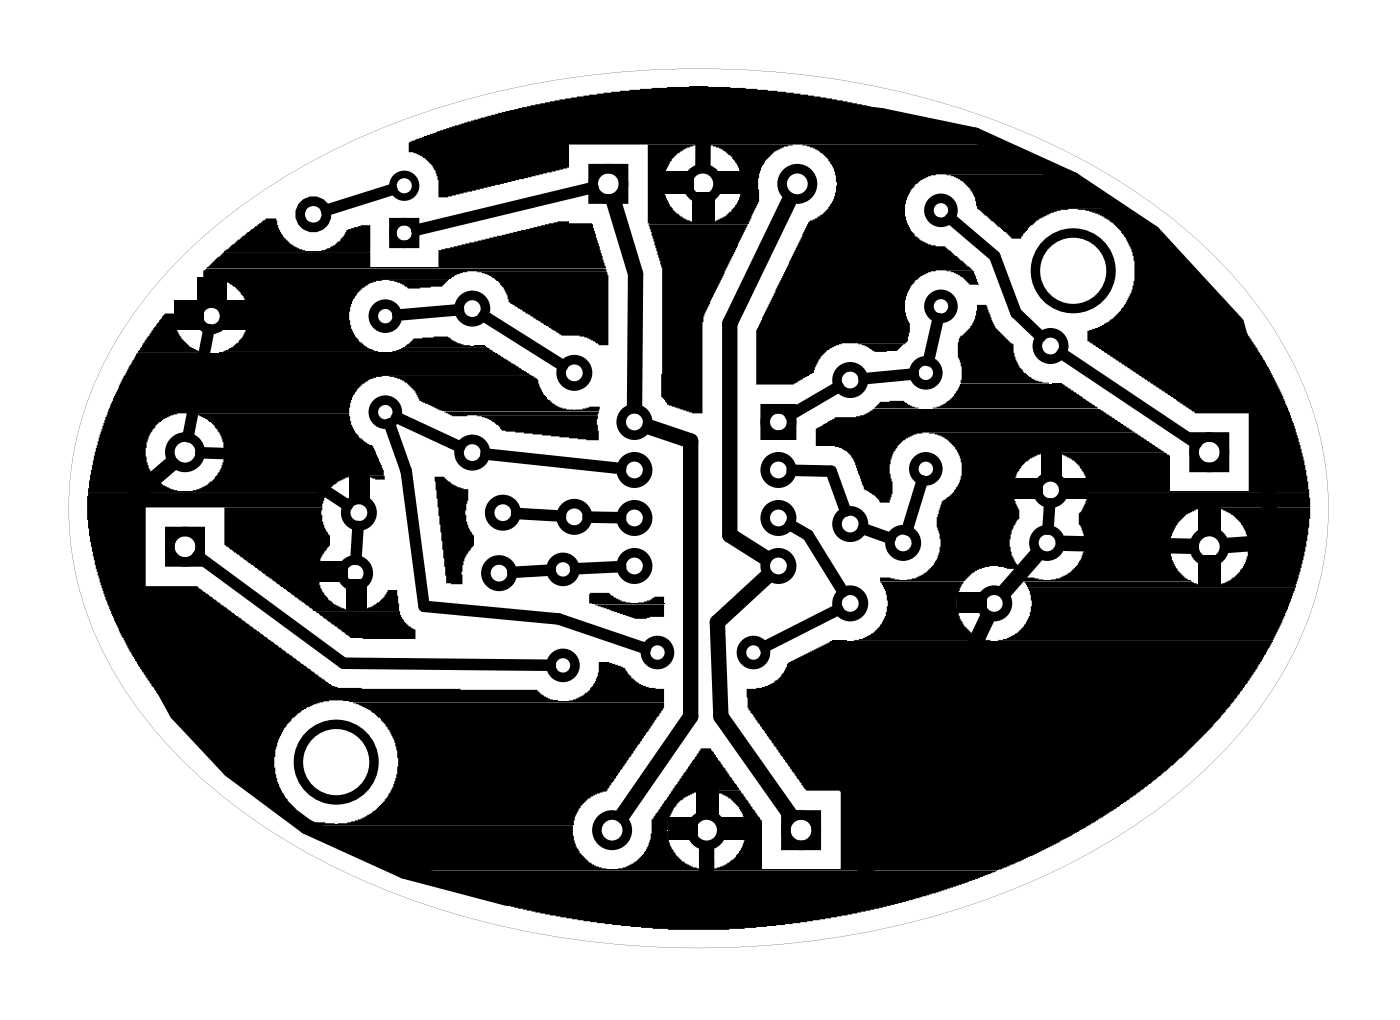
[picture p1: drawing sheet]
<svg xmlns="http://www.w3.org/2000/svg" width="74mm" height="54mm" viewBox="0 0 74 54" stroke-linecap="round" stroke-linejoin="round" font-family="sans-serif">
<g fill="#000">
<path d="M8.7 16.6h.5l.1 .7 .3 .6 .4 .5 .8 .3h-3.5l.5-.8 .1-.1 .2-.4zM9.2 15.9h1.6v1.6h-1.6zM10.5 14.7h1.5v1.5h-1.5zM11.7 15.9h1.5v1.6h-1.5zM11.9 13.2l2.2-1.6h.5l.1 .5 .3 .4 .5 .5 .6 .3zM17 13.2l.5-.1 .5-.3 .2-.3 .1-.3 .8-.3h.5v1.4zM11.1 14.1l.7-.8h7.8v.9h-8.6zM20.6 14.8l3.1 .1-.3 .3-1.8 .1-.4-.3zM21.5 18.3l.1-.1 .3-.3 1.8-.1 .5 .4 .7 .1zM25.1 18.3h.5zM20.8 18.6l.3-.1 .2-.1h4.5l.3 .2zM7.2 18.7h19.2l1.7 1.2h-8.2l-.4 .2-.6 .5-.4 .7v.6h-9.3l-.8 .4-.4 .6-.2 .5-.1 .8 .2 .6 .3 .5 .4 .4 .8 .3h-4.7l.3-1.9 .6-2 .7-1.7z"/>
<path d="M20.6 19.9h7.6l.3 .2v.4l.5 .7 .6 .4 .8 .1h-7.1l-1.1-.5-.2-.5-.5-.5-.3-.2zM23.2 13.2l6.3-1.5h.6v.1h1.2l.7 2.4h-8.8zM10.8 14.3l.1-.1 21.2 .1v.1h-7.4l-.5 .1-.4 .3h-3.6l-.6 .2-.4 .2-.5 .6-.2 .7v.4l.1 .5 .4 .7 .4 .3 .6 .2h-8.2l.5-.2 .5-.5 .3-.8v-.8l-.2-.6-.5-.5-.7-.4h-.9zM25.2 14.4h6.9l.1 .2v3.7h-.5l-.2-.2-.6-.3-1.3-.1-1.6-1.1-1-.5-.3-.9-.3-.3-.6-.4zM35.1 9.1h1.6v1.2h-1.6zM34.3 7.6h2.6l-.7 .3-.7 .5-.4 .9v.9l.3 .7 .4 .4 .6 .4 .6 .1h-2.7zM21.6 7.5l3.1-1.1 2.3-.6 2.6-.5 4.3-.6 3.6-.1 4.1 .3 4.3 .7 4.3 1.1 1.7 .6 .6 .3h-22.4v1.3h-.1l-6.3 1.5h-.5v-.9l-.1-.5-.6-.6-.5-.3h-.4zM36.6 10.2h1.2v1.6h-1.2zM37.8 9.1h1.6v1.2h-1.6zM34.3 11.9h5.3l-2.4 4.8v5.2h-.6l-1.2-.4-.4-.5v-6.8zM37.4 7.6h4.5l-.4 .2-.5 .2-.7 .8-.2 .6 .1 1.3-.6 1.1h-2.2l.5-.1 .8-.5 .4-.5 .2-.6-.1-.9-.5-.9-.5-.4zM45.4 18.2h2.5h-.1l-.3 .4h-1.2l-.3-.2z"/>
<path d="M50.1 14.3h1.4l.3 .8h-.5l-.5-.5zM51.7 16.1h.5l.5 1.3 .8 .8h.1l.1 .8 .4 .7 .7 .4 .7 .2h-4.7l.1-.9-.2-.5v-.8l.1-.3h.1l.5-.6 .3-.5zM42.5 7.6h10.2l1.7 .9h.1l1.5 .7h-6.5l-.8 .3-.5 .5-.3 .8v.7l.3 .7 .5 .5 .4 .2 .9 .1 1.4 1.3h-1.9l-.7 .3-.4 .3-.4 .5-.1 .5v.6l.2 .6v.5l-.1 .5-.1 .1h-3.4l-.6 .2-.5 .5-.3 .5v.3l-1.1 .6h-2v-2.8l2.8-5.7 .6-.3 .4-.4 .4-.9v-.9l-.4-.9-.5-.4zM50.1 9.2h6l1.7 1 1.3 .9h-2.6l-.6 .1-1 .5-.5 .4-.4 .5h-.5l-.3-.3h-.1l-.9-.9-.5-.3-.1-.7-.2-.3-.5-.5-.4-.3zM57 11.1h2.2l1.4 1 1.3 1.1h.1l.4 .4h.1l2.4 2.6 1.6 2.2 1.4 2.6 .9 2.6 .5 2.4h-3.2v-4.1h-2.9l-.9-.6-.1-.2-4.7-3v-.6l.6-.1 .6-.4 .6-.6 .3-.3 .4-1v-1.3l-.1-.6-.3-.6-.7-.8-.8-.5zM11.9 26.9h5.2v.7l.2 .5 .2 .2v.6l-.3 .3-.3 .5-.1 .6 .1 .7 .5 .8 .4 .2 .6 .3h-1.9l-2.1-1.7-.7-.4-.1-.1h-.1l-.1-.2-.7-.4-.1-.2-.6-.4-.1-.1zM4.7 26h12.7l-.2 .3-.1 .6h-9.4v4.1h2.8l1.2 1 .3 .1 .5 .5 .2 .1 .7 .6 .3 .1 .5 .5 .9 .5 .1 .2 1 .6 .7 .6 .3 .1 .4 .4 .3 .1 10.5 .1 .2 .3 .6 .3h-11.8l-.8 .2-.6 .3-.6 .4v.1l-.4 .4-.4 1.2-.1 .9 .2 .8 .4 .8 .5 .6v.2h-.5l-1.8-1.3-.2-.2-.8-.6-.3-.3h-.1l-.3-.4h-.1l-2.2-2.3-.8-1.1-.2-.1-1-1.5-1-1.8-1-2.6-.6-2.4-.1-.9zM16.8 29.7h1.6v1.1h-1.6zM10.2 21.9h8.3l.1 .6 .2 .4 .5 .5a.71 .71 0 0 1 .6 .7l.4 .8v.3h-1.7l-.7 .3-.4 .3-.1 .2h-7.2l.8-.3 .4-.4 .3-.5 .2-.6-.1-.8-.3-.7-.5-.5zM18.3 30.7h1.1v1.6h-1.1zM18.5 25.1h1.1v1.5h-1.1zM19.4 25.2h1v.2h-.6z"/>
<path d="M19.1 32.2l.5-.1 .5-.2 .3-.3 .1-.4h.5l.1 1.1zM16.7 32.3h4.5v.2l.2 .4 .2 .3 .4 .1v.5h-3.5zM23 25.2h.5l.4 .4 .6 .3h.3v.6l-.1 .1-.1 .7 .2 .6 .3 .4v.6l-.3 .3-.3 .5-.1 .6 .1 .6h-.9zM25.2 22h6.4v.5l.1 .3v.5h-.7l-4.2-.5h-.2l-.1-.2-.5-.4zM23.5 21.8h8.2v.1l-.1 .1h-7.7zM30.4 21.7h.4l.4-.2h.5v.2zM31.7 35h.5l.9 .3 .3 .6 .6 .4 .7 .2h.4v.6h-5l.8-.3 .3-.3 .4-.7zM31.2 31.4h1l.1 .1 .5 .3 .6 .1h-2.2zM18.7 37.2h16.4v.4l-.4 .4-.4 .7-.1 .1-.3 .5-.2 .2-.3 .5-.1 .1-.3 .6-.2 .1-.3 .5-.2 .1-.2 .4-.5 .2-.5 .3-.5 .5-.2 .4v.4h-12.5l1.2-.2 .7-.5 .7-.7 .5-1a3.3 3.3 0 0 0 0-1.7l-.4-.9-.4-.5v-.1l-.6-.4zM33.8 31.9l.6-.1 .2-.2h.5v.3zM31.5 32h3.6v.6l-1.5 .1zM37.1 39.6h.5l1.6 2.2h-1.9l-.6 .1-.7 .4-.4 .5-.2 .4-.1 .8 .2 .9 .6 .7 .6 .3 .4 .1h-4.4l.8-.3 .6-.5 .3-.8 .1-1 .8-1.1 .4-.7 .2-.1 .3-.6 .1-.1 .3-.5 .2-.1z"/>
<path d="M44 33.9h.8zM46.6 30.6h.5l.5 .1h-1zM46.5 21.4l.1-.1 1.2-.1 .2 .2 .6 .2h-2.3zM46.6 30.8h4.4l-.2 .3-.2 .6v.5l.2 .5 .2 .4 .4 .5 .4 .2 .6 .1h-7.2l.5-.1 .5-.3 .4-.3 .3-.6 .1-.8-.1-.5zM50.6 31.3h1.6v1.1h-1.6zM52.8 30h1v.1h-.5zM54.2 30.6h.5l.5 .1h-1zM53.6 25.3h1.6v1.1h-1.6zM55.7 20.2l.5 .1zM55.1 23.9h1.1v1.5h-1.1zM49.4 21.6l.3-.1 .5-.3 .5-.5 .1-.4h5.5l1.8 1.3zM56.1 25.3h1.5v1.1h-1.5z"/>
<path d="M43.2 22.6l.3-.1 .7-.4h1.1l.4-.1 .5-.3h12.1l1.7 1.1-11.5 .1-.7 .4-.6 .7-.1 .6v.5l.1 .4v.6l-.1 .5h-.5l-.1-.2-.4-.3a.73 .73 0 0 1-.5-.8l-.5-1-.3-.4-.6-.3h-1zM49.2 22.9h10.9l1.5 1.1h-6.3l-.4 .1-.4 .2-.5 .4-.2 .4-.2 .5v.7l.3 .7v.5l-.1 .1-.3 .5-.1 .8 .1 .5 .3 .6h-1.7l-.7 .3-.3 .4h-3.1l.5-.1 .5-.3 .6-.7 .2-.7-.1-.7-.1-.3v-.5l.1-.4 .1-.5 .4-.2 .4-.4 .3-.7v-.7l-.4-.8-.5-.6zM55.9 24h5.8l.2 .1v1.9h-4.4v-.7l-.4-.6-.4-.4zM54.2 30.8h8.9l.1 .1 .6 .1h-9.5zM63.4 26.8h1.2v1.5h-1.2zM63.4 29.4h1.2v1.6h-1.2zM39.5 36.5l.8-.1 .6-.3 .6-.5 .2-.6 2.2-1h23.4l-.8 1.4-1.4 2-.9 .9v.1l-2.5 2.4h-.1l-.2 .3h-.1l-.1 .2h-.2l-.1 .2-1.1 .7-.1 .1-2.3 1.5-2.8 1.5h-.1l-1.5 .7h-8.5v-4.1l-1.8-.1-.2-.1-.2-.4-.1-.1-.5-.8-.2-.1-.4-.7-.2-.1-.4-.8-.9-1.1zM54.4 31.1h14.2l-.7 1.8-.6 1h-14.5l.9-.3 .6-.6 .2-.4 .1-.5-.1-.6zM57.5 26h11.8v.9h-5.6l-.4 .1-.5 .2-.5 .5-.3 .5-.1 1 .3 .9 .7 .6h-7.3l.5-.1 .5-.3 .4-.4 .2-.4 .2-.6v-.4l-.2-.6-.1-.1v-.6l.1-.1 .2-.5zM64.2 26.9h5.1l-.2 2-.5 2.1h-4.4l.6-.1 .5-.3 .5-.5 .3-1-.1-.7-.3-.7-.6-.5zM16.7 43.5l1 .1h-1zM16.7 43.7h13.6l.1 .8 .3 .6 .6 .6 .8 .3h-11.2l-1.4-.7h-.1l-2.3-1.1-.4-.3z"/>
<path d="M35.3 43.3h1.6v1.2h-1.6zM36.8 41.7h1.2v1.6h-1.2zM37.5 41.8h1.7l.9 1.4 .1 .1 .1 .1v2.6h-2.6l.7-.3 .7-.6 .4-.8v-.7l-.4-.9-.5-.5-.4-.2zM38 43.3h1.6v1.2h-1.6zM21.2 46.1h31.6l-3.8 1.3-2.5 .7-2.2 .4-1.9 .3-3 .4h-4.1l-3.7-.4-3.7-.6-3.3-.9-2-.6z"/>
<path d="M9 14.2a18.3 18.3 0 0 0-5.3 14.4 19.7 19.7 0 0 0 6.6 12.3 36.9 36.9 0 0 0 19.4 8.7 45 45 0 0 0 27.3-4.1 26.4 26.4 0 0 0 11.1-10.3 17 17 0 0 0-.9-18.1 28.5 28.5 0 0 0-12.1-9.7 45.8 45.8 0 0 0-36.3 0 30.7 30.7 0 0 0-9.8 6.8zM9 14.2a33.5 33.5 0 0 1 16.1-9 46.2 46.2 0 0 1 30 2.2 28.5 28.5 0 0 1 12.1 9.7 17.1 17.1 0 0 1 0 19.6 28.5 28.5 0 0 1-12.1 9.7 45.8 45.8 0 0 1-36.3 0 28.5 28.5 0 0 1-12.1-9.7 17.1 17.1 0 0 1 0-19.6l1.1-1.5z"/>
</g>
<g fill="none" stroke="#000" stroke-width=".05">
<path d="M7.3 18.7h19M11 14.2h21M11.6 18.6h14.6M11.9 13.3h7.7M21.4 18.3h4.3M34.3 11.8h5.3M4.7 26h12.7M16.6 32.3h4.5M18.2 37.1h11.3M18.5 37.1h16.6M23.4 21.7h8.3M31.3 32h3.8"/>
<path d="M43.9 33.9h23.4M46.2 21.6h12M46.6 30.7h4.4M50.8 20.3h5.4M54.2 30.7h8.8M54.3 31h14.3M57.5 26h11.8M16.7 43.6h13.7M21 46h31.9"/>
</g>
<circle cx="42.4" cy="6.3" r=".95" fill="#000"/>
<g fill="none" stroke="#000" stroke-width=".51">
<path d="M31.4 8.9h1.6v1.6h-1.6zM9 28.1h1.6v1.6h-1.6zM40.5 21.6h1.4v1.4h-1.4zM63.2 23.1h1.6v1.6h-1.6zM41.6 43.1h1.6v1.6h-1.6z"/>
<circle cx="11.2" cy="16.7" r=".7"/>
<circle cx="16.6" cy="11.3" r=".7"/>
<circle cx="20.4" cy="16.7" r=".64"/>
<circle cx="25" cy="16.3" r=".7"/>
<circle cx="30.4" cy="19.7" r=".7"/>
<circle cx="32.2" cy="9.7" r=".8"/>
<circle cx="37.2" cy="9.7" r=".8"/>
<circle cx="42.2" cy="9.7" r=".8"/>
<circle cx="49" cy="19.7" r=".64"/>
<circle cx="49.8" cy="11.1" r=".64"/>
<circle cx="49.8" cy="16.2" r=".64"/>
<circle cx="55.6" cy="18.3" r=".7"/>
<circle cx="9.8" cy="28.9" r=".8"/>
<circle cx="9.8" cy="23.9" r=".8"/>
<circle cx="18.8" cy="30.3" r=".7"/>
<circle cx="19" cy="27.1" r=".7"/>
<circle cx="20.4" cy="21.8" r=".64"/>
<circle cx="25" cy="23.9" r=".7"/>
<circle cx="26.4" cy="30.3" r=".7"/>
<circle cx="26.6" cy="27.1" r=".7"/>
<circle cx="29.8" cy="35.2" r=".64"/>
<circle cx="29.8" cy="30.1" r=".64"/>
<circle cx="30.4" cy="27.3" r=".7"/>
<circle cx="33.6" cy="22.3" r=".7"/>
<circle cx="33.6" cy="24.9" r=".7"/>
<circle cx="33.6" cy="27.4" r=".7"/>
<circle cx="33.6" cy="30" r=".7"/>
<circle cx="34.8" cy="34.5" r=".64"/>
<circle cx="39.9" cy="34.5" r=".64"/>
<circle cx="41.2" cy="22.3" r=".7"/>
<circle cx="41.2" cy="24.9" r=".7"/>
<circle cx="41.2" cy="27.4" r=".7"/>
<circle cx="41.2" cy="30" r=".7"/>
<circle cx="45" cy="27.7" r=".7"/>
<circle cx="45" cy="20.1" r=".7"/>
<circle cx="45" cy="31.9" r=".7"/>
<circle cx="47.8" cy="28.7" r=".7"/>
<circle cx="49" cy="24.8" r=".64"/>
<circle cx="52.6" cy="31.9" r=".7"/>
<circle cx="55.4" cy="28.7" r=".7"/>
<circle cx="55.6" cy="25.9" r=".7"/>
<circle cx="64" cy="28.9" r=".8"/>
<circle cx="64" cy="23.9" r=".8"/>
<circle cx="32.4" cy="43.9" r=".8"/>
<circle cx="37.4" cy="43.9" r=".8"/>
<circle cx="42.4" cy="43.9" r=".8"/>
</g>
<g fill="none" stroke="#000" stroke-width=".4">
<path d="M20.8 11.7h1.2v1.2h-1.2z"/>
<circle cx="21.4" cy="9.8" r=".6"/>
<circle cx="21.4" cy="12.3" r=".6"/>
</g>
<g fill="none" stroke="#000" stroke-width=".5">
<circle cx="56.8" cy="14.3" r="2"/>
<circle cx="17.8" cy="40.3" r="2"/>
</g>
<g fill="none" stroke="#000" stroke-width=".61">
<path d="M11.1 17.4l-1.2 5.7M20.7 10l-3.4 1.1M24.3 16.4l-3.2 .3M25.6 16.7l4.2 2.6M31.4 9.9l-9.3 2.3M48.3 19.8l-2.6 .2M49.6 16.9l-.5 2.2M50.3 11.6l2.3 2 1.2 3 1.3 1.2M56.2 18.7l7.1 4.8M10.5 29.4l7.7 5.7 10.9 .1M10.6 24l3.7 .1 4.1 2.6M18.9 27.9l-.1 1.7"/>
<path d="M20.6 22.4l.9 2.5 .9 7.2 7.2 .7 4.6 1.5M21 22.1l3.3 1.5M25.7 24l7.1 .8M27.3 27.2l2.4 .1M29.1 30.2l-2 .1M31.1 27.4h1.7M32.8 30l-2.3 .1M41.8 27.8l1 .5 1.8 3M41.9 24.9h2.1l.7 2.1M44.3 32.3l-3.8 1.9M44.4 20.5l-2.6 1.5M45.7 28l1.4 .5"/>
<path d="M48.8 25.4l-.8 2.6M55.5 26.7v1.3"/>
</g>
<path d="M32.5 10.7l1.1 3.8v7M37.2 8.8v-1.8l4.4-1.4 5 .5 5 1.1 5.2 2.3 4.2 2.8 4.4 4.8 1.6 5.9 .2 5.7-2.2 .2M41.8 10.6l-3.2 6.5v11.2l1.9 1.2M9.1 24.6l-1.9 1.6v7.6l2.2 3.9 2.8 3 4 3 5.2 2.4 5.4 1.4 10.6-.4M34.4 22.6l2.1 .7v14.6l-3.6 5.2M40.6 30.5l-2.6 2.4 .1 5 3.7 5.2M52.2 32.7l-6.8 14.2-8 .2M54.8 29.4l-1.6 1.9M56.3 28.8l6.7 .1M37.4 44.9v2.2" fill="none" stroke="#000" stroke-width=".81"/>
</svg>
